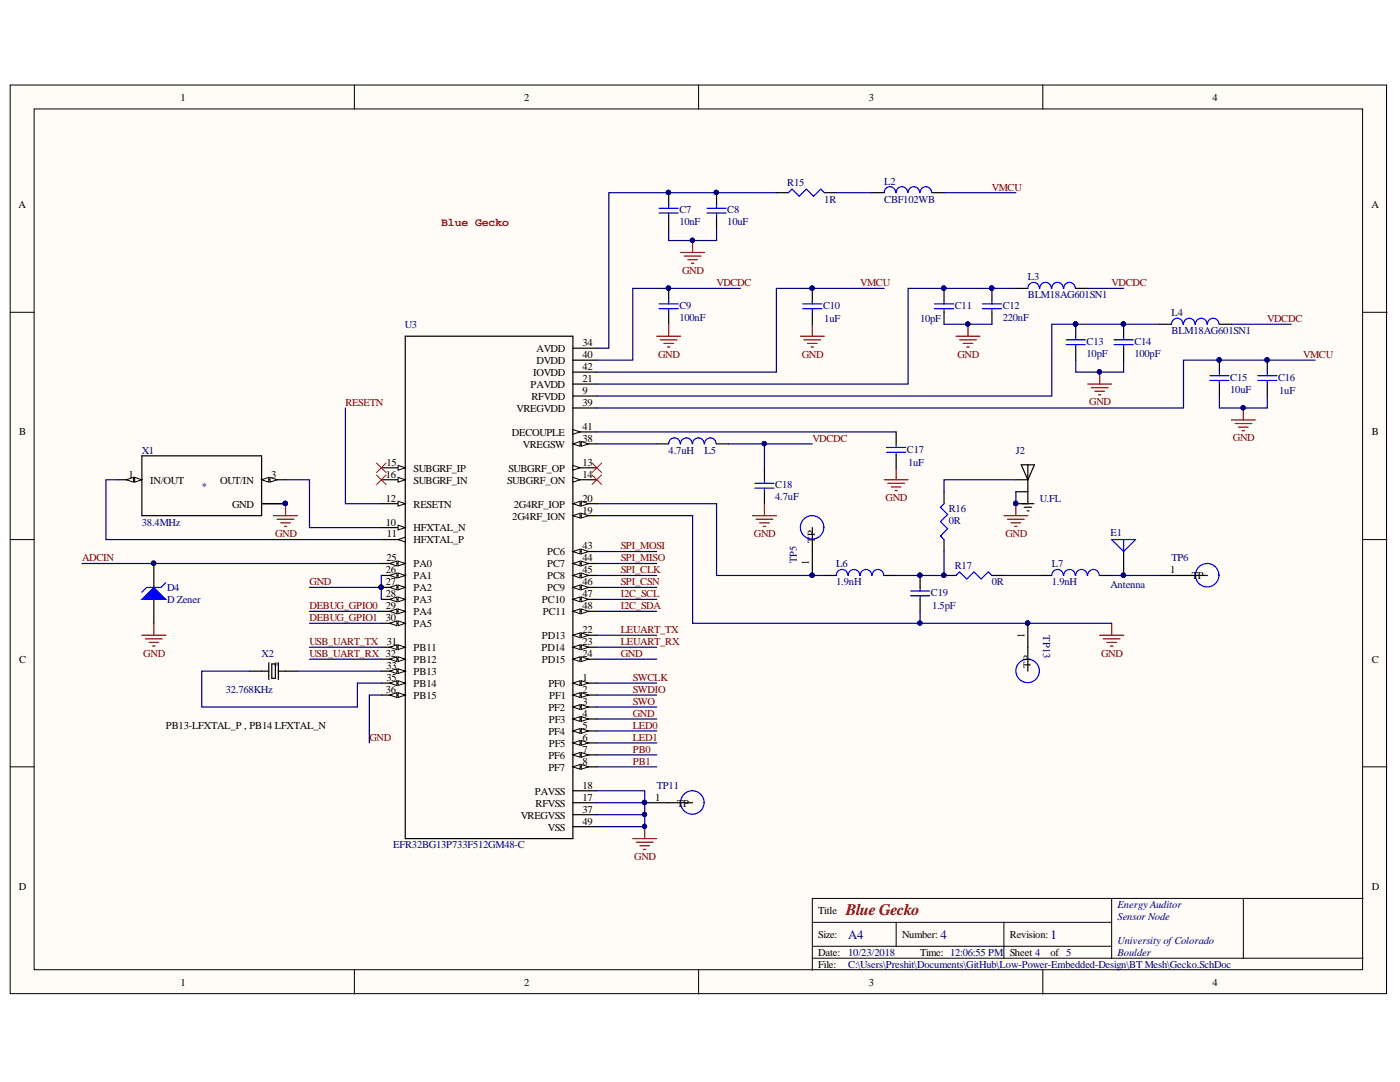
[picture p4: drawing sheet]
<svg xmlns="http://www.w3.org/2000/svg" width="279mm" height="216mm" viewBox="0 0 279 216" stroke-linecap="round" stroke-linejoin="round" font-family="sans-serif">
<defs><g id="words">
<text font-size="3.2" fill="#800000" x="168.8" y="182.5">Blue Gecko</text>
<g font-size="2.6" fill="#000080">
<text x="169.3" y="187.3">A4</text>
<text x="187.7" y="187.3">4</text>
<text x="209.7" y="187.3">1</text>
</g>
<text font-size="2.3" fill="#800000" x="88" y="45.1">Blue Gecko</text>
<g font-size="2.1">
<text x="36" y="20.1">1</text>
<text x="104.6" y="20.1">2</text>
<text x="173.4" y="20.1">3</text>
<text x="242" y="20.1">4</text>
<text x="3.7" y="41.5">A</text>
<text x="273.7" y="41.5">A</text>
<text x="107.1" y="70.3">AVDD</text>
<text x="116.2" y="71.4">40</text>
<text x="116.2" y="69.1">34</text>
<text x="105.9" y="77.4">PAVDD</text>
<text x="106.4" y="75">IOVDD</text>
<text x="107.1" y="72.6">DVDD</text>
<text x="116.2" y="76.2">21</text>
<text x="116.2" y="73.8">42</text>
<text x="103.1" y="82.2">VREGVDD</text>
<text x="106.1" y="79.8">RFVDD</text>
<text x="116.2" y="81">39</text>
<text x="116.2" y="78.6">9</text>
<text x="3.8" y="86.9">B</text>
<text x="102.2" y="87">DECOUPLE</text>
<text x="104.4" y="89.3">VREGSW</text>
<text x="116.2" y="88.2">38</text>
<text x="116.2" y="85.8">41</text>
<text x="273.8" y="86.9">B</text>
<text x="25.6" y="95.3">1</text>
<text x="54.1" y="95.3">3</text>
<text x="77" y="95.3">16</text>
<text x="77.1" y="92.9">15</text>
<text x="82.6" y="94.1">SUBGRF_IP</text>
<text x="101.5" y="94.1">SUBGRF_OP</text>
<text x="116.2" y="95.3">14</text>
<text x="116.2" y="92.9">13</text>
<text x="30" y="96.5">IN/OUT</text>
<text x="43.9" y="96.5">OUT/IN</text>
<text x="46.3" y="101.3">GND</text>
<text x="77" y="100.1">12</text>
<text x="82.6" y="101.3">RESETN</text>
<text x="82.6" y="96.5">SUBGRF_IN</text>
<text x="101.2" y="96.5">SUBGRF_ON</text>
<text x="102.5" y="101.3">2G4RF_IOP</text>
<text x="116.2" y="100.1">20</text>
<text x="77" y="104.9">10</text>
<text x="77.2" y="107.2">11</text>
<text x="82.6" y="106.1">HFXTAL_N</text>
<text x="102.2" y="103.7">2G4RF_ION</text>
<text x="116.2" y="102.5">19</text>
<text x="77.1" y="112">25</text>
<text x="82.6" y="113.2">PA0</text>
<text x="82.6" y="108.4">HFXTAL_P</text>
<text x="109.2" y="113.2">PC7</text>
<text x="109.2" y="110.8">PC6</text>
<text x="116.2" y="112">44</text>
<text x="116.2" y="109.6">43</text>
<text x="161.4" y="112.8" transform="rotate(-90 161.4 112.8)">1</text>
<text x="162.6" y="108.4" transform="rotate(-90 162.6 108.4)">TP</text>
<text x="77" y="119.2">28</text>
<text x="77" y="116.8">27</text>
<text x="77" y="114.4">26</text>
<text x="82.6" y="118">PA2</text>
<text x="82.6" y="115.6">PA1</text>
<text x="109.2" y="118">PC9</text>
<text x="109.2" y="115.6">PC8</text>
<text x="116.2" y="119.2">47</text>
<text x="116.2" y="116.8">46</text>
<text x="116.2" y="114.4">45</text>
<text x="233.5" y="114.4">1</text>
<text x="237.9" y="115.6">TP</text>
<text x="77" y="124">30</text>
<text x="77" y="121.6">29</text>
<text x="82.6" y="125.1">PA5</text>
<text x="82.6" y="122.8">PA4</text>
<text x="82.6" y="120.4">PA3</text>
<text x="108.2" y="120.4">PC10</text>
<text x="108.3" y="122.8">PC11</text>
<text x="116.2" y="121.6">48</text>
<text x="77.2" y="128.7">31</text>
<text x="82.6" y="129.9">PB11</text>
<text x="108.1" y="129.9">PD14</text>
<text x="108.2" y="127.5">PD13</text>
<text x="116.2" y="131.1">24</text>
<text x="116.2" y="128.7">23</text>
<text x="116.2" y="126.3">22</text>
<text x="204.5" y="127.2" transform="rotate(-90 204.5 127.2)">1</text>
<text x="3.8" y="132.2">C</text>
<text x="77.1" y="135.9">35</text>
<text x="77.1" y="133.5">33</text>
<text x="82.6" y="137.1">PB14</text>
<text x="82.6" y="134.7">PB13</text>
<text x="82.6" y="132.3">PB12</text>
<text x="108.2" y="132.3">PD15</text>
<text x="109.4" y="137.1">PF0</text>
<text x="116.2" y="135.9">1</text>
<text x="205.6" y="133.3" transform="rotate(-90 205.6 133.3)">TP</text>
<text x="273.8" y="132.2">C</text>
<text x="77" y="138.3">36</text>
<text x="82.6" y="139.5">PB15</text>
<text x="109.4" y="141.9">PF2</text>
<text x="109.6" y="139.5">PF1</text>
<text x="116.2" y="143">4</text>
<text x="116.2" y="140.7">3</text>
<text x="116.2" y="138.3">2</text>
<text x="33.1" y="145.4">PB13-LFXTAL_P , PB14 LFXTAL_N</text>
<text x="109.4" y="146.6">PF4</text>
<text x="109.5" y="149">PF5</text>
<text x="109.5" y="144.2">PF3</text>
<text x="116.2" y="147.8">6</text>
<text x="116.2" y="145.4">5</text>
<text x="109.4" y="153.8">PF7</text>
<text x="109.4" y="151.4">PF6</text>
<text x="116.2" y="152.6">8</text>
<text x="116.2" y="150.2">7</text>
<text x="106.7" y="158.6">PAVSS</text>
<text x="106.9" y="160.9">RFVSS</text>
<text x="116.2" y="159.8">17</text>
<text x="116.2" y="157.4">18</text>
<text x="130.8" y="159.8">1</text>
<text x="135.1" y="160.9">TP</text>
<text x="103.9" y="163.3">VREGVSS</text>
<text x="109.3" y="165.7">VSS</text>
<text x="116.2" y="164.5">49</text>
<text x="116.2" y="162.1">37</text>
<text x="3.7" y="177.6">D</text>
<text x="273.8" y="177.6">D</text>
<text x="163.3" y="182.4">Title</text>
<text x="163.3" y="187.2">Size:</text>
<text x="163.3" y="190.8">Date:</text>
<text x="180" y="187.2">Number:</text>
<text x="183.6" y="190.8">Time: 12:06:55 PM</text>
<text x="201.5" y="187.2">Revision:</text>
<text x="201.5" y="190.8">Sheet 4</text>
<text x="209.7" y="190.8">of 5</text>
<text x="36" y="196.7">1</text>
<text x="104.6" y="196.7">2</text>
<text x="163.3" y="193.2">File:</text>
<text x="173.4" y="196.7">3</text>
<text x="242" y="196.7">4</text>
</g>
<g font-size="2.1" fill="#000080">
<text x="157.1" y="37.1">R15</text>
<text x="164.5" y="40.4">1R</text>
<text x="176.5" y="40.4">CBF102WB</text>
<text x="176.5" y="36.8">L2</text>
<text x="135.6" y="44.9">10nF</text>
<text x="135.6" y="42.6">C7</text>
<text x="145.2" y="44.9">10uF</text>
<text x="145.2" y="42.6">C8</text>
<text x="205.1" y="59.5">BLM18AG601SN1</text>
<text x="205.1" y="55.9">L3</text>
<text x="80.8" y="65.5">U3</text>
<text x="135.6" y="64">100nF</text>
<text x="135.6" y="61.7">C9</text>
<text x="164.3" y="61.7">C10</text>
<text x="164.5" y="64.3">1uF</text>
<text x="183.6" y="64.3">10pF</text>
<text x="190.6" y="61.7">C11</text>
<text x="200.1" y="64">220nF</text>
<text x="200.1" y="61.7">C12</text>
<text x="233.8" y="63.1">L4</text>
<text x="216.8" y="71.2">10pF</text>
<text x="216.8" y="68.8">C13</text>
<text x="226.4" y="71.2">100pF</text>
<text x="226.4" y="68.8">C14</text>
<text x="233.8" y="66.7">BLM18AG601SN1</text>
<text x="245.5" y="76">C15</text>
<text x="255.1" y="76">C16</text>
<text x="245.5" y="78.4">10uF</text>
<text x="255.3" y="78.6">1uF</text>
<text x="28.3" y="90.5">X1</text>
<text x="133.4" y="90.5">4.7uH</text>
<text x="140.6" y="90.5">L5</text>
<text x="181" y="90.3">C17</text>
<text x="181.2" y="92.9">1uF</text>
<text x="202.7" y="90.5">J2</text>
<text x="40.3" y="97.7">*</text>
<text x="154.7" y="99.8">4.7uF</text>
<text x="154.7" y="97.5">C18</text>
<text x="207.5" y="100.1">U.FL</text>
<text x="28.3" y="104.9">38.4MHz</text>
<text x="189.4" y="104.6">0R</text>
<text x="189.4" y="102.2">R16</text>
<text x="221.6" y="107">E1</text>
<text x="159.1" y="112.4" transform="rotate(-90 159.1 112.4)">TP5</text>
<text x="166.9" y="113.2">L6</text>
<text x="190.6" y="113.5">R17</text>
<text x="209.9" y="113.2">L7</text>
<text x="233.8" y="112">TP6</text>
<text x="33.3" y="118">D4</text>
<text x="166.9" y="116.8">1.9nH</text>
<text x="185.8" y="118.9">C19</text>
<text x="198" y="116.8">0R</text>
<text x="209.9" y="116.8">1.9nH</text>
<text x="221.6" y="117.3">Antenna</text>
<text x="33.3" y="120.4">D Zener</text>
<text x="186" y="121.6">1.5pF</text>
<text x="52.2" y="131.1">X2</text>
<text x="208.2" y="126.8" transform="rotate(90 208.2 126.8)">TP13</text>
<text x="54.6" y="133.5">*</text>
<text x="45" y="138.3">32.768KHz</text>
<text x="131.1" y="157.4">TP11</text>
<text x="78.5" y="169.3">EFR32BG13P733F512GM48-C</text>
<text x="223" y="181.2">Energy Auditor</text>
<text x="223" y="183.6">Sensor Node</text>
<text x="169.3" y="190.8">10/23/2018</text>
<text x="223" y="188.4">University ofColorado</text>
<text x="223" y="190.8">Boulder</text>
<text x="169.3" y="193.2">C:\Users\Preshit\Documents\GitHub\Low-Power-Embedded-Design\BT Mesh\Gecko.SchDoc</text>
</g>
<g font-size="2.1" fill="#800000">
<text x="198" y="38">VMCU</text>
<text x="136.1" y="54.6">GND</text>
<text x="143" y="57.1">VDCDC</text>
<text x="171.7" y="57.1">VMCU</text>
<text x="221.9" y="57.1">VDCDC</text>
<text x="252.9" y="64.3">VDCDC</text>
<text x="131.3" y="71.3">GND</text>
<text x="160" y="71.3">GND</text>
<text x="191.1" y="71.3">GND</text>
<text x="260.1" y="71.4">VMCU</text>
<text x="68.9" y="81">RESETN</text>
<text x="217.4" y="80.9">GND</text>
<text x="162.1" y="88.2">VDCDC</text>
<text x="246" y="88.1">GND</text>
<text x="176.7" y="100">GND</text>
<text x="54.9" y="107.2">GND</text>
<text x="150.5" y="107.2">GND</text>
<text x="200.6" y="107.2">GND</text>
<text x="16.4" y="112">ADCIN</text>
<text x="123.9" y="109.6">SPI_MOSI</text>
<text x="123.9" y="112">SPI_MISO</text>
<text x="61.8" y="116.8">GND</text>
<text x="123.9" y="119.2">I2C_SCL</text>
<text x="123.9" y="114.4">SPI_CLK</text>
<text x="123.9" y="116.8">SPI_CSN</text>
<text x="61.8" y="121.6">DEBUG_GPIO0</text>
<text x="61.8" y="124">DEBUG_GPIO1</text>
<text x="123.9" y="121.6">I2C_SDA</text>
<text x="28.6" y="131">GND</text>
<text x="61.8" y="128.7">USB_UART_TX</text>
<text x="61.8" y="131.1">USB_UART_RX 32</text>
<text x="123.9" y="126.3">LEUART_TX</text>
<text x="123.9" y="128.7">LEUART_RX</text>
<text x="123.9" y="131.1">GND</text>
<text x="219.8" y="131">GND</text>
<text x="126.3" y="135.9">SWCLK</text>
<text x="126.3" y="138.3">SWDIO</text>
<text x="126.3" y="140.7">SWO</text>
<text x="126.3" y="143">GND</text>
<text x="73.7" y="147.8">GND</text>
<text x="126.3" y="145.4">LED0</text>
<text x="126.3" y="147.8">LED1</text>
<text x="126.3" y="150.2">PB0</text>
<text x="126.3" y="152.6">PB1</text>
<text x="126.6" y="171.6">GND</text>
</g>
</g></defs>
<g fill="#fffcf8" stroke="#000" stroke-width=".2">
<path d="M2 17h274.7v181.3h-274.7z"/>
<path d="M6.8 21.7h265.1v171.8h-265.1z"/>
</g>
<g fill="none" stroke="#000" stroke-width=".2">
<path d="M70.7 17v4.7M139.4 17v4.7M208.1 17v4.7M2 62.3h4.8M272 62.3h4.8M2 107.7h4.8M272 107.7h4.8M2 153h4.8M272 153h4.8M221.9 179.3v11.9M248.1 179.3h-86v14.3M272 179.3h-23.9v11.9"/>
<path d="M70.7 193.6v4.8M139.4 193.6v4.8M162.1 184h59.8M162.1 191.2h109.9M162.1 188.8h59.8M178.8 184v4.8M200.3 184v7.2M208.1 193.6v4.8"/>
</g>
<path d="M80.9 67.1h33.4v100.2h-33.4zM114.3 157.8h4.8M114.3 153h4.8M114.3 164.9h4.8M114.3 162.6h4.8M114.3 160.2h4.8" fill="none" stroke="#000" stroke-width=".24"/>
<path d="M114.3 153l1.5-.5v1z" fill="#fffcf8"/>
<path d="M114.3 153l1.5-.5v1z" fill="none" stroke="#000" stroke-width=".2"/>
<path d="M116 152.5l1.4 .5-1.4 .5z" fill="#fffcf8"/>
<path d="M116 152.5l1.4 .5-1.4 .5z" fill="none" stroke="#000" stroke-width=".2"/>
<path d="M114.3 150.6h4.8" fill="none" stroke="#000" stroke-width=".24"/>
<path d="M114.3 150.6l1.5-.4v.9z" fill="#fffcf8"/>
<path d="M114.3 150.6l1.5-.4v.9z" fill="none" stroke="#000" stroke-width=".2"/>
<path d="M116 150.2l1.4 .4-1.4 .5z" fill="#fffcf8"/>
<path d="M116 150.2l1.4 .4-1.4 .5z" fill="none" stroke="#000" stroke-width=".2"/>
<path d="M114.3 148.2h4.8" fill="none" stroke="#000" stroke-width=".24"/>
<path d="M114.3 148.2l1.5-.4v.9z" fill="#fffcf8"/>
<path d="M114.3 148.2l1.5-.4v.9z" fill="none" stroke="#000" stroke-width=".2"/>
<path d="M116 147.8l1.4 .4-1.4 .5z" fill="#fffcf8"/>
<path d="M116 147.8l1.4 .4-1.4 .5z" fill="none" stroke="#000" stroke-width=".2"/>
<path d="M114.3 145.9h4.8" fill="none" stroke="#000" stroke-width=".24"/>
<path d="M114.3 145.9l1.5-.5v.9z" fill="#fffcf8"/>
<path d="M114.3 145.9l1.5-.5v.9z" fill="none" stroke="#000" stroke-width=".2"/>
<path d="M116 145.4l1.4 .5-1.4 .4z" fill="#fffcf8"/>
<path d="M116 145.4l1.4 .5-1.4 .4z" fill="none" stroke="#000" stroke-width=".2"/>
<path d="M114.3 143.5h4.8" fill="none" stroke="#000" stroke-width=".24"/>
<path d="M114.3 143.5l1.5-.5v.9z" fill="#fffcf8"/>
<path d="M114.3 143.5l1.5-.5v.9z" fill="none" stroke="#000" stroke-width=".2"/>
<path d="M116 143l1.4 .5-1.4 .4z" fill="#fffcf8"/>
<path d="M116 143l1.4 .5-1.4 .4z" fill="none" stroke="#000" stroke-width=".2"/>
<path d="M114.3 141.1h4.8" fill="none" stroke="#000" stroke-width=".24"/>
<path d="M114.3 141.1l1.5-.5v1z" fill="#fffcf8"/>
<path d="M114.3 141.1l1.5-.5v1z" fill="none" stroke="#000" stroke-width=".2"/>
<path d="M116 140.6l1.4 .5-1.4 .5z" fill="#fffcf8"/>
<path d="M116 140.6l1.4 .5-1.4 .5z" fill="none" stroke="#000" stroke-width=".2"/>
<path d="M114.3 138.7h4.8" fill="none" stroke="#000" stroke-width=".24"/>
<path d="M114.3 138.7l1.5-.5v1z" fill="#fffcf8"/>
<path d="M114.3 138.7l1.5-.5v1z" fill="none" stroke="#000" stroke-width=".2"/>
<path d="M116 138.2l1.4 .5-1.4 .5z" fill="#fffcf8"/>
<path d="M116 138.2l1.4 .5-1.4 .5z" fill="none" stroke="#000" stroke-width=".2"/>
<path d="M114.3 136.3h4.8" fill="none" stroke="#000" stroke-width=".24"/>
<path d="M114.3 136.3l1.5-.5v1z" fill="#fffcf8"/>
<path d="M114.3 136.3l1.5-.5v1z" fill="none" stroke="#000" stroke-width=".2"/>
<path d="M116 135.8l1.4 .5-1.4 .5z" fill="#fffcf8"/>
<path d="M116 135.8l1.4 .5-1.4 .5z" fill="none" stroke="#000" stroke-width=".2"/>
<path d="M114.3 131.5h4.8" fill="none" stroke="#000" stroke-width=".24"/>
<path d="M114.3 131.5l1.5-.4v.9z" fill="#fffcf8"/>
<path d="M114.3 131.5l1.5-.4v.9z" fill="none" stroke="#000" stroke-width=".2"/>
<path d="M116 131.1l1.4 .4-1.4 .5z" fill="#fffcf8"/>
<path d="M116 131.1l1.4 .4-1.4 .5z" fill="none" stroke="#000" stroke-width=".2"/>
<path d="M114.3 129.1h4.8" fill="none" stroke="#000" stroke-width=".24"/>
<path d="M114.3 129.1l1.5-.4v.9z" fill="#fffcf8"/>
<path d="M114.3 129.1l1.5-.4v.9z" fill="none" stroke="#000" stroke-width=".2"/>
<path d="M116 128.7l1.4 .4-1.4 .5z" fill="#fffcf8"/>
<path d="M116 128.7l1.4 .4-1.4 .5z" fill="none" stroke="#000" stroke-width=".2"/>
<path d="M114.3 126.8h4.8" fill="none" stroke="#000" stroke-width=".24"/>
<path d="M114.3 126.8l1.5-.5v.9z" fill="#fffcf8"/>
<path d="M114.3 126.8l1.5-.5v.9z" fill="none" stroke="#000" stroke-width=".2"/>
<path d="M116 126.3l1.4 .5-1.4 .4z" fill="#fffcf8"/>
<path d="M116 126.3l1.4 .5-1.4 .4z" fill="none" stroke="#000" stroke-width=".2"/>
<path d="M114.3 122h4.8" fill="none" stroke="#000" stroke-width=".24"/>
<path d="M114.3 122l1.5-.5v1z" fill="#fffcf8"/>
<path d="M114.3 122l1.5-.5v1z" fill="none" stroke="#000" stroke-width=".2"/>
<path d="M116 121.5l1.4 .5-1.4 .5z" fill="#fffcf8"/>
<path d="M116 121.5l1.4 .5-1.4 .5z" fill="none" stroke="#000" stroke-width=".2"/>
<path d="M114.3 119.6h4.8" fill="none" stroke="#000" stroke-width=".24"/>
<path d="M114.3 119.6l1.5-.5v1z" fill="#fffcf8"/>
<path d="M114.3 119.6l1.5-.5v1z" fill="none" stroke="#000" stroke-width=".2"/>
<path d="M116 119.1l1.4 .5-1.4 .5z" fill="#fffcf8"/>
<path d="M116 119.1l1.4 .5-1.4 .5z" fill="none" stroke="#000" stroke-width=".2"/>
<path d="M114.3 117.2h4.8" fill="none" stroke="#000" stroke-width=".24"/>
<path d="M114.3 117.2l1.5-.5v1z" fill="#fffcf8"/>
<path d="M114.3 117.2l1.5-.5v1z" fill="none" stroke="#000" stroke-width=".2"/>
<path d="M116 116.7l1.4 .5-1.4 .5z" fill="#fffcf8"/>
<path d="M116 116.7l1.4 .5-1.4 .5z" fill="none" stroke="#000" stroke-width=".2"/>
<path d="M114.3 114.8h4.8" fill="none" stroke="#000" stroke-width=".24"/>
<path d="M114.3 114.8l1.5-.5v1z" fill="#fffcf8"/>
<path d="M114.3 114.8l1.5-.5v1z" fill="none" stroke="#000" stroke-width=".2"/>
<path d="M116 114.3l1.4 .5-1.4 .5z" fill="#fffcf8"/>
<path d="M116 114.3l1.4 .5-1.4 .5z" fill="none" stroke="#000" stroke-width=".2"/>
<path d="M114.3 112.4h4.8" fill="none" stroke="#000" stroke-width=".24"/>
<path d="M114.3 112.4l1.5-.4v.9z" fill="#fffcf8"/>
<path d="M114.3 112.4l1.5-.4v.9z" fill="none" stroke="#000" stroke-width=".2"/>
<path d="M116 112l1.4 .4-1.4 .5z" fill="#fffcf8"/>
<path d="M116 112l1.4 .4-1.4 .5z" fill="none" stroke="#000" stroke-width=".2"/>
<path d="M114.3 110.1h4.8" fill="none" stroke="#000" stroke-width=".24"/>
<path d="M114.3 110.1l1.5-.5v.9z" fill="#fffcf8"/>
<path d="M114.3 110.1l1.5-.5v.9z" fill="none" stroke="#000" stroke-width=".2"/>
<path d="M116 109.6l1.4 .5-1.4 .4z" fill="#fffcf8"/>
<path d="M116 109.6l1.4 .5-1.4 .4z" fill="none" stroke="#000" stroke-width=".2"/>
<path d="M114.3 102.9h4.8" fill="none" stroke="#000" stroke-width=".24"/>
<path d="M114.3 102.9l1.5-.5v1z" fill="#fffcf8"/>
<path d="M114.3 102.9l1.5-.5v1z" fill="none" stroke="#000" stroke-width=".2"/>
<path d="M116 102.4l1.4 .5-1.4 .5z" fill="#fffcf8"/>
<path d="M116 102.4l1.4 .5-1.4 .5z" fill="none" stroke="#000" stroke-width=".2"/>
<path d="M114.3 100.5h4.8" fill="none" stroke="#000" stroke-width=".24"/>
<path d="M114.3 100.5l1.5-.5v1z" fill="#fffcf8"/>
<path d="M114.3 100.5l1.5-.5v1z" fill="none" stroke="#000" stroke-width=".2"/>
<path d="M116 100l1.4 .5-1.4 .5z" fill="#fffcf8"/>
<path d="M116 100l1.4 .5-1.4 .5z" fill="none" stroke="#000" stroke-width=".2"/>
<path d="M114.3 95.7h4.8" fill="none" stroke="#000" stroke-width=".24"/>
<path d="M114.3 95.3l1.5 .4-1.5 .5z" fill="#fffcf8"/>
<path d="M114.3 95.3l1.5 .4-1.5 .5z" fill="none" stroke="#000" stroke-width=".2"/>
<path d="M114.3 93.3h4.8" fill="none" stroke="#000" stroke-width=".24"/>
<path d="M114.3 92.9l1.5 .4-1.5 .5z" fill="#fffcf8"/>
<path d="M114.3 92.9l1.5 .4-1.5 .5z" fill="none" stroke="#000" stroke-width=".2"/>
<path d="M114.3 88.6h4.8" fill="none" stroke="#000" stroke-width=".24"/>
<path d="M114.3 88.6l1.5-.5v.9z" fill="#fffcf8"/>
<path d="M114.3 88.6l1.5-.5v.9z" fill="none" stroke="#000" stroke-width=".2"/>
<path d="M116 88.1l1.4 .5-1.4 .4z" fill="#fffcf8"/>
<path d="M116 88.1l1.4 .5-1.4 .4z" fill="none" stroke="#000" stroke-width=".2"/>
<path d="M114.3 86.2h4.8" fill="none" stroke="#000" stroke-width=".24"/>
<path d="M114.3 85.7l1.5 .5-1.5 .5z" fill="#fffcf8"/>
<path d="M114.3 85.7l1.5 .5-1.5 .5z" fill="none" stroke="#000" stroke-width=".2"/>
<path d="M114.3 79h4.8M114.3 76.6h4.8M114.3 74.3h4.8M114.3 71.9h4.8M114.3 69.5h4.8M114.3 81.4h4.8M76.1 138.7h4.8" fill="none" stroke="#000" stroke-width=".24"/>
<path d="M79.4 138.2l1.5 .5-1.5 .5z" fill="#fffcf8"/>
<path d="M79.4 138.2l1.5 .5-1.5 .5z" fill="none" stroke="#000" stroke-width=".2"/>
<path d="M77.8 138.7l1.4-.5v1z" fill="#fffcf8"/>
<path d="M77.8 138.7l1.4-.5v1z" fill="none" stroke="#000" stroke-width=".2"/>
<path d="M76.1 136.3h4.8" fill="none" stroke="#000" stroke-width=".24"/>
<path d="M79.4 135.8l1.5 .5-1.5 .5z" fill="#fffcf8"/>
<path d="M79.4 135.8l1.5 .5-1.5 .5z" fill="none" stroke="#000" stroke-width=".2"/>
<path d="M77.8 136.3l1.4-.5v1z" fill="#fffcf8"/>
<path d="M77.8 136.3l1.4-.5v1z" fill="none" stroke="#000" stroke-width=".2"/>
<path d="M76.1 133.9h4.8" fill="none" stroke="#000" stroke-width=".24"/>
<path d="M79.4 133.4l1.5 .5-1.5 .5z" fill="#fffcf8"/>
<path d="M79.4 133.4l1.5 .5-1.5 .5z" fill="none" stroke="#000" stroke-width=".2"/>
<path d="M77.8 133.9l1.4-.5v1z" fill="#fffcf8"/>
<path d="M77.8 133.9l1.4-.5v1z" fill="none" stroke="#000" stroke-width=".2"/>
<path d="M76.1 131.5h4.8" fill="none" stroke="#000" stroke-width=".24"/>
<path d="M79.4 131.1l1.5 .4-1.5 .5z" fill="#fffcf8"/>
<path d="M79.4 131.1l1.5 .4-1.5 .5z" fill="none" stroke="#000" stroke-width=".2"/>
<path d="M77.8 131.5l1.4-.4v.9z" fill="#fffcf8"/>
<path d="M77.8 131.5l1.4-.4v.9z" fill="none" stroke="#000" stroke-width=".2"/>
<path d="M76.1 129.1h4.8" fill="none" stroke="#000" stroke-width=".24"/>
<path d="M79.4 128.7l1.5 .4-1.5 .5z" fill="#fffcf8"/>
<path d="M79.4 128.7l1.5 .4-1.5 .5z" fill="none" stroke="#000" stroke-width=".2"/>
<path d="M77.8 129.1l1.4-.4v.9z" fill="#fffcf8"/>
<path d="M77.8 129.1l1.4-.4v.9z" fill="none" stroke="#000" stroke-width=".2"/>
<path d="M76.1 124.4h4.8" fill="none" stroke="#000" stroke-width=".24"/>
<path d="M79.4 123.9l1.5 .5-1.5 .5z" fill="#fffcf8"/>
<path d="M79.4 123.9l1.5 .5-1.5 .5z" fill="none" stroke="#000" stroke-width=".2"/>
<path d="M77.8 124.4l1.4-.5v1z" fill="#fffcf8"/>
<path d="M77.8 124.4l1.4-.5v1z" fill="none" stroke="#000" stroke-width=".2"/>
<path d="M76.1 122h4.8" fill="none" stroke="#000" stroke-width=".24"/>
<path d="M79.4 121.5l1.5 .5-1.5 .5z" fill="#fffcf8"/>
<path d="M79.4 121.5l1.5 .5-1.5 .5z" fill="none" stroke="#000" stroke-width=".2"/>
<path d="M77.8 122l1.4-.5v1z" fill="#fffcf8"/>
<path d="M77.8 122l1.4-.5v1z" fill="none" stroke="#000" stroke-width=".2"/>
<path d="M76.1 119.6h4.8" fill="none" stroke="#000" stroke-width=".24"/>
<path d="M79.4 119.1l1.5 .5-1.5 .5z" fill="#fffcf8"/>
<path d="M79.4 119.1l1.5 .5-1.5 .5z" fill="none" stroke="#000" stroke-width=".2"/>
<path d="M77.8 119.6l1.4-.5v1z" fill="#fffcf8"/>
<path d="M77.8 119.6l1.4-.5v1z" fill="none" stroke="#000" stroke-width=".2"/>
<path d="M76.1 117.2h4.8" fill="none" stroke="#000" stroke-width=".24"/>
<path d="M79.4 116.7l1.5 .5-1.5 .5z" fill="#fffcf8"/>
<path d="M79.4 116.7l1.5 .5-1.5 .5z" fill="none" stroke="#000" stroke-width=".2"/>
<path d="M77.8 117.2l1.4-.5v1z" fill="#fffcf8"/>
<path d="M77.8 117.2l1.4-.5v1z" fill="none" stroke="#000" stroke-width=".2"/>
<circle cx="76.1" cy="117.2" r=".43" fill="#000080" stroke="#000080" stroke-width=".2"/>
<path d="M76.1 114.8h4.8" fill="none" stroke="#000" stroke-width=".24"/>
<path d="M79.4 114.3l1.5 .5-1.5 .5z" fill="#fffcf8"/>
<path d="M79.4 114.3l1.5 .5-1.5 .5z" fill="none" stroke="#000" stroke-width=".2"/>
<path d="M77.8 114.8l1.4-.5v1z" fill="#fffcf8"/>
<path d="M77.8 114.8l1.4-.5v1z" fill="none" stroke="#000" stroke-width=".2"/>
<path d="M76.1 112.4h4.8" fill="none" stroke="#000" stroke-width=".24"/>
<path d="M79.4 112l1.5 .4-1.5 .5z" fill="#fffcf8"/>
<path d="M79.4 112l1.5 .4-1.5 .5z" fill="none" stroke="#000" stroke-width=".2"/>
<path d="M77.8 112.4l1.4-.4v.9z" fill="#fffcf8"/>
<path d="M77.8 112.4l1.4-.4v.9z" fill="none" stroke="#000" stroke-width=".2"/>
<path d="M76.1 107.7h4.8" fill="none" stroke="#000" stroke-width=".24"/>
<path d="M79.4 107.7l1.5-.5v.9z" fill="#fffcf8"/>
<path d="M79.4 107.7l1.5-.5v.9z" fill="none" stroke="#000" stroke-width=".2"/>
<path d="M76.1 105.3h4.8" fill="none" stroke="#000" stroke-width=".24"/>
<path d="M79.4 104.8l1.5 .5-1.5 .5z" fill="#fffcf8"/>
<path d="M79.4 104.8l1.5 .5-1.5 .5z" fill="none" stroke="#000" stroke-width=".2"/>
<path d="M76.1 100.5h4.8" fill="none" stroke="#000" stroke-width=".24"/>
<path d="M79.4 100l1.5 .5-1.5 .5z" fill="#fffcf8"/>
<path d="M79.4 100l1.5 .5-1.5 .5z" fill="none" stroke="#000" stroke-width=".2"/>
<path d="M76.1 95.7h4.8" fill="none" stroke="#000" stroke-width=".24"/>
<path d="M79.4 95.3l1.5 .4-1.5 .5z" fill="#fffcf8"/>
<path d="M79.4 95.3l1.5 .4-1.5 .5z" fill="none" stroke="#000" stroke-width=".2"/>
<path d="M76.1 93.3h4.8" fill="none" stroke="#000" stroke-width=".24"/>
<path d="M79.4 92.9l1.5 .4-1.5 .5z" fill="#fffcf8"/>
<path d="M79.4 92.9l1.5 .4-1.5 .5z" fill="none" stroke="#000" stroke-width=".2"/>
<g fill="#000080" stroke="#000080" stroke-width=".2">
<circle cx="76.1" cy="117.2" r=".43"/>
<circle cx="56.9" cy="100.5" r=".43"/>
</g>
<path d="M28.3 91h23.9v11.9h-23.9zM52.2 95.7h4.8M52.2 100.5h4.8" fill="none" stroke="#000" stroke-width=".24"/>
<path d="M52.2 95.7l1.4-.4v.9z" fill="#fffcf8"/>
<path d="M52.2 95.7l1.4-.4v.9z" fill="none" stroke="#000" stroke-width=".2"/>
<path d="M53.9 95.3l1.4 .4-1.4 .5z" fill="#fffcf8"/>
<path d="M53.9 95.3l1.4 .4-1.4 .5z" fill="none" stroke="#000" stroke-width=".2"/>
<path d="M23.5 95.7h4.8" fill="none" stroke="#000" stroke-width=".24"/>
<path d="M26.9 95.3l1.4 .4-1.4 .5z" fill="#fffcf8"/>
<path d="M26.9 95.3l1.4 .4-1.4 .5z" fill="none" stroke="#000" stroke-width=".2"/>
<path d="M25.2 95.7l1.4-.4v.9z" fill="#fffcf8"/>
<path d="M25.2 95.7l1.4-.4v.9z" fill="none" stroke="#000" stroke-width=".2"/>
<g fill="#000080" stroke="#000080" stroke-width=".2">
<circle cx="56.9" cy="100.5" r=".43"/>
<circle cx="183.6" cy="114.8" r=".43"/>
<circle cx="188.4" cy="114.8" r=".43"/>
<circle cx="133.4" cy="38.4" r=".43"/>
<circle cx="219.4" cy="74.2" r=".43"/>
<circle cx="143" cy="38.4" r=".43"/>
<circle cx="188.4" cy="57.5" r=".43"/>
<circle cx="214.6" cy="64.7" r=".43"/>
<circle cx="197.9" cy="57.5" r=".43"/>
<circle cx="224.2" cy="64.7" r=".43"/>
<circle cx="224.2" cy="114.8" r=".43"/>
<circle cx="162.1" cy="114.8" r=".43"/>
<circle cx="193.1" cy="64.7" r=".43"/>
<circle cx="202.7" cy="100.5" r=".43"/>
<circle cx="133.4" cy="57.5" r=".43"/>
<circle cx="138.2" cy="47.9" r=".43"/>
<circle cx="243.3" cy="71.8" r=".43"/>
<circle cx="248.1" cy="81.4" r=".43"/>
<circle cx="128.6" cy="160.1" r=".43"/>
<circle cx="128.6" cy="164.9" r=".43"/>
<circle cx="205.1" cy="124.3" r=".43"/>
<circle cx="30.7" cy="112.4" r=".43"/>
</g>
<g fill="none" stroke="#000" stroke-width=".24">
<path d="M133.4 38.4v2.4M143 38.4v2.4M155 38.4h2.3M164.5 38.4h2.4M174.1 38.4h2.4M186 38.4h2.4M133.4 43.2v2.4M133.4 57.5v2.4M143 43.2v2.4M188.4 57.5v2.4M198 57.5v2.4M202.7 57.5h2.4"/>
<path d="M214.7 57.5h2.4M133.4 62.3v2.4M188.4 62.3v2.4M198 62.3v2.4M214.7 64.7v2.4M214.7 69.5v2.4M224.2 64.7v2.4M224.2 69.5v2.4M231.4 64.7h2.4M243.4 64.7h2.3M243.4 71.9v2.4M243.4 76.6v2.4"/>
<path d="M131.1 88.6h2.3M143 88.6h2.4M152.6 93.3v2.4M152.6 98.1v2.4M188.4 98.1v2.4M202.7 98.1h2.4M202.7 95.7h2.4M203.8 92.7h2.6l-1.3 3zM205.1 92.7v7.8M30.7 112.4v4.8M30.7 119.6v4.8M162.1 105.3v9.5"/>
<path d="M164.5 114.8h2.4M176.5 114.8h2.3M183.6 114.8v2.4M183.6 119.6v2.4M188.4 114.8h2.4M188.4 107.7v2.4M198 114.8h2.3M202.7 100.5h3.6M204.4 101.2h1.4M205 101.9h.4M207.5 114.8h2.4M219.5 114.8h2.4"/>
<path d="M224.2 110.1v4.7M231.4 114.8h9.6M49.8 133.9h3.8M53.6 132.2v3.4M54.2 132.5h.8v2.9h-.8zM55.6 132.2v3.4M55.6 133.9h3.8M205.1 124.4v9.5M128.7 160.2h9.5"/>
</g>
<g fill="none" stroke="#00f" stroke-width=".24">
<path d="M157.3 38.4l.8-.7 1.4 1.5 1.4-1.5 1.5 1.5 1.4-1.5 .7 .7M178.7 38.4a1.15 1.15 0 0 0-1.1-1.1 1.15 1.15 0 0 0-1.1 1.1M181.1 38.4a1.15 1.15 0 0 0-1.1-1.1 1.15 1.15 0 0 0-1.2 1.1M183.5 38.4a1.15 1.15 0 0 0-1.1-1.1 1.15 1.15 0 0 0-1.2 1.1M185.9 38.4a1.15 1.15 0 0 0-1.1-1.1 1.15 1.15 0 0 0-1.2 1.1M131.5 42.5h3.9M131.5 41.6h3.9M133.4 40.8v.8M133.4 42.5v.7M133.4 59.9v.7M141.1 42.5h3.8M141.1 41.6h3.8"/>
<path d="M143 40.8v.8M143 42.5v.7M188.4 59.9v.7M198 59.9v.7M207.4 57.5a1.15 1.15 0 0 0-1.1-1.2 1.15 1.15 0 0 0-1.2 1.2M209.8 57.5a1.15 1.15 0 0 0-1.1-1.2 1.15 1.15 0 0 0-1.2 1.2M212.2 57.5a1.15 1.15 0 0 0-1.1-1.2 1.15 1.15 0 0 0-1.2 1.2M214.6 57.5a1.15 1.15 0 0 0-1.2-1.2 1.15 1.15 0 0 0-1.1 1.2M131.5 61.6h3.9M131.5 60.6h3.9M133.4 61.6v.7M186.5 61.6h3.8"/>
<path d="M186.5 60.6h3.8M188.4 61.6v.7M196 61.6h3.9M196 60.6h3.9M198 61.6v.7M212.8 68.8h3.8M212.8 67.8h3.8M214.7 67.1v.7M214.7 68.8v.7M222.3 68.8h3.9M222.3 67.8h3.9M224.2 67.1v.7"/>
<path d="M224.2 68.8v.7M236.1 64.7a1.15 1.15 0 0 0-1.2-1.2 1.15 1.15 0 0 0-1.1 1.2M238.5 64.7a1.15 1.15 0 0 0-1.2-1.2 1.15 1.15 0 0 0-1.1 1.2M240.9 64.7a1.15 1.15 0 0 0-1.2-1.2 1.15 1.15 0 0 0-1.1 1.2M241.4 75.9h3.9M241.4 75h3.9M243.3 64.7a1.15 1.15 0 0 0-1.2-1.2 1.15 1.15 0 0 0-1.1 1.2M243.4 74.3v.7M243.4 75.9v.7M135.7 88.6a1.15 1.15 0 0 0-1.1-1.2 1.15 1.15 0 0 0-1.2 1.2M138.1 88.6a1.15 1.15 0 0 0-1.1-1.2 1.15 1.15 0 0 0-1.2 1.2M140.5 88.6a1.15 1.15 0 0 0-1.1-1.2 1.15 1.15 0 0 0-1.2 1.2"/>
<path d="M142.9 88.6a1.15 1.15 0 0 0-1.1-1.2 1.15 1.15 0 0 0-1.2 1.2M150.6 97.4h3.9M150.6 96.4h3.9M152.6 95.7v.7M152.6 97.4v.7M169.2 114.8a1.15 1.15 0 0 0-1.2-1.2 1.15 1.15 0 0 0-1.1 1.2M171.6 114.8a1.15 1.15 0 0 0-1.2-1.2 1.15 1.15 0 0 0-1.1 1.2M174 114.8a1.15 1.15 0 0 0-1.2-1.2 1.15 1.15 0 0 0-1.1 1.2M176.4 114.8a1.15 1.15 0 0 0-1.2-1.2 1.15 1.15 0 0 0-1.1 1.2M181.7 117.9h3.8M181.7 118.9h3.8M183.6 117.2v.7"/>
<path d="M183.6 118.9v.7M188.4 100.5l-.7 .7 1.4 1.5-1.4 1.4 1.4 1.4-1.4 1.4 .7 .8M190.8 114.8l.7-.7 1.4 1.4 1.5-1.4 1.4 1.4 1.4-1.4 .8 .7M212.2 114.8a1.15 1.15 0 0 0-1.1-1.2 1.15 1.15 0 0 0-1.2 1.2M214.6 114.8a1.15 1.15 0 0 0-1.2-1.2 1.15 1.15 0 0 0-1.1 1.2M217 114.8a1.15 1.15 0 0 0-1.2-1.2 1.15 1.15 0 0 0-1.1 1.2M219.4 114.8a1.15 1.15 0 0 0-1.2-1.2 1.15 1.15 0 0 0-1.1 1.2M221.9 107.7h4.7l-2.4 2.4zM224.2 107.7v2.4"/>
<circle cx="162.1" cy="105.2" r="2.34"/>
<circle cx="240.9" cy="114.8" r="2.34"/>
<circle cx="205.1" cy="133.9" r="2.34"/>
<circle cx="138.2" cy="160.1" r="2.34"/>
</g>
<g fill="none" stroke="#800000" stroke-width=".24">
<path d="M135.8 50.4h4.8M136.6 51.1h3.3M137.3 51.8h1.9M138 52.5h.5M138.2 48v2.4M131.1 67.1h4.7M131.8 67.8h3.3M132.5 68.5h1.9M133.2 69.2h.5M133.4 64.7v2.4M159.7 67.1h4.8M160.4 67.8h3.4"/>
<path d="M161.2 68.5h1.9M161.9 69.2h.5M162.1 64.7v2.4M190.8 67.1h4.8M191.5 67.8h3.4M192.2 68.5h1.9M192.9 69.2h.5M193.2 64.7v2.4M217.1 76.6h4.8M217.8 77.4h3.3M218.5 78.1h1.9M219.2 78.8h.5"/>
<path d="M219.5 74.3v2.3M176.5 95.7h4.7M177.2 96.4h3.3M177.9 97.2h1.9M178.6 97.9h.5M178.8 93.3v2.4M245.7 83.8h4.8M246.5 84.5h3.3M247.2 85.2h1.9M247.9 85.9h.5M248.1 81.4v2.4M54.6 102.9h4.8"/>
<path d="M55.3 103.6h3.4M56 104.3h1.9M56.7 105h.5M57 100.5v2.4M150.2 102.9h4.8M150.9 103.6h3.3M151.6 104.3h1.9M152.3 105h.5M152.6 100.5v2.4M200.3 102.9h4.8M201.1 103.6h3.3M201.8 104.3h1.9"/>
<path d="M202.5 105h.5M202.7 100.5v2.4M28.3 126.8h4.8M29 127.5h3.4M29.7 128.2h2M30.5 128.9h.4M30.7 124.4v2.4M219.5 126.8h4.7M220.2 127.5h3.3M220.9 128.2h1.9M221.6 128.9h.5M221.9 124.4v2.4"/>
<path d="M126.3 167.3h4.8M127 168.1h3.3M127.7 168.8h1.9M128.4 169.5h.5M128.7 164.9v2.4"/>
</g>
<path d="M75.1 92.4l2 1.9M75.1 94.8l2 1.9M77.1 92.4l-2 1.9M77.1 94.8l-2 1.9M118.2 92.4l1.9 1.9M118.2 94.8l1.9 1.9M120.1 92.4l-1.9 1.9M120.1 94.8l-1.9 1.9" fill="none" stroke="#f00" stroke-width=".2"/>
<path d="M28.3 119.6l2.4-2.4 2.4 2.4z" fill="#00f"/>
<g fill="none" stroke="#00f" stroke-width=".24">
<path d="M162.1 59.9v.7M160.2 60.6h3.8M160.2 61.6h3.8M162.1 61.6v.7M251 75h3.8M251 75.9h3.8M252.9 74.3v.7M252.9 75.9v.7M176.9 89.3h3.9M176.9 90.2h3.9M178.8 88.6v.7M178.8 90.2v.8"/>
<path d="M28.3 119.6l2.4-2.4 2.4 2.4zM33.1 116.3l-1 .9h-2.8l-1 1"/>
</g>
<g fill="#000080" stroke="#000080" stroke-width=".2">
<circle cx="30.7" cy="112.4" r=".43"/>
<circle cx="128.6" cy="160.1" r=".43"/>
<circle cx="128.6" cy="162.5" r=".43"/>
<circle cx="197.9" cy="57.5" r=".43"/>
<circle cx="128.6" cy="164.9" r=".43"/>
<circle cx="188.4" cy="57.5" r=".43"/>
<circle cx="224.2" cy="114.8" r=".43"/>
<circle cx="219.4" cy="74.2" r=".43"/>
<circle cx="193.1" cy="64.7" r=".43"/>
<circle cx="162.1" cy="114.8" r=".43"/>
<circle cx="183.6" cy="124.3" r=".43"/>
<circle cx="202.7" cy="100.5" r=".43"/>
<circle cx="188.4" cy="114.8" r=".43"/>
<circle cx="183.6" cy="114.8" r=".43"/>
<circle cx="205.1" cy="124.3" r=".43"/>
<circle cx="138.2" cy="47.9" r=".43"/>
<circle cx="133.4" cy="38.4" r=".43"/>
<circle cx="143" cy="38.4" r=".43"/>
<circle cx="133.4" cy="57.5" r=".43"/>
<circle cx="162.1" cy="57.5" r=".43"/>
<circle cx="214.6" cy="64.7" r=".43"/>
<circle cx="224.2" cy="64.7" r=".43"/>
<circle cx="243.3" cy="71.8" r=".43"/>
<circle cx="252.9" cy="71.8" r=".43"/>
<circle cx="248.1" cy="81.4" r=".43"/>
<circle cx="152.5" cy="88.5" r=".43"/>
<circle cx="76.1" cy="117.2" r=".43"/>
</g>
<g fill="none" stroke="#000080" stroke-width=".24">
<path d="M155 38.4h-33.5v31.1h-2.4M166.9 38.4h7.2M188.4 38.4h14.3M133.4 45.6v2.4h9.6v-2.4M147.8 57.5h-21.5v14.4h-7.2M176.5 57.5h-21.5v16.8h-35.9M202.7 57.5h-21.5v19.1h-62.1M217.1 57.5h7.1M188.4 64.7h9.6M214.7 71.9v2.4h9.5v-2.4M231.4 64.7h-21.5v14.3h-90.8M243.4 79v2.4h9.5v-2.4"/>
<path d="M245.7 64.7h12M262.5 71.9h-26.3v9.5h-117.1M23.5 95.7h-2.4v12h55M57 95.7h4.8v9.6h14.3M68.9 81.4v19.1h7.2M119.1 86.2h59.7M119.1 88.6h12M145.4 88.6h16.7M152.6 88.6v4.7M202.7 95.7h-14.3v2.4M202.7 98.1v2.4M16.4 112.4h59.7"/>
<path d="M61.8 117.2h14.3M76.1 114.8v4.8M119.1 100.5h23.9v14.3h21.5M119.1 102.9h19.1v21.5h83.7M119.1 114.8h12M119.1 119.6h12M119.1 110.1h12M119.1 112.4h12M119.1 117.2h12M188.4 110.1v4.7h-9.6M200.3 114.8h7.2M221.9 114.8h9.5"/>
<path d="M49.8 133.9h-9.5v7.2h31v-4.8h4.8M59.4 133.9h16.7M61.8 122h14.3M61.8 129.1h14.3M61.8 124.4h14.3M61.8 131.5h14.3M76.1 138.7h-2.4v9.5M119.1 136.3h12M119.1 138.7h12M119.1 122h12M119.1 126.8h12M119.1 129.1h12"/>
<path d="M119.1 131.5h12M183.6 122v2.4M119.1 157.8h9.6v2.4h-9.6M119.1 150.6h12M119.1 153h12M119.1 141.1h12M119.1 145.9h12M119.1 148.2h12M119.1 143.5h12M128.7 160.2v2.4h-9.6M128.7 162.6v2.3h-9.6"/>
</g>
<path d="M162.1 57.5v2.4M162.1 62.3v2.4M252.9 71.9v2.4M252.9 76.6v2.4M178.8 86.2v2.4M178.8 91v2.3" fill="none" stroke="#000" stroke-width=".24"/>
<use href="#words"/>
</svg>
